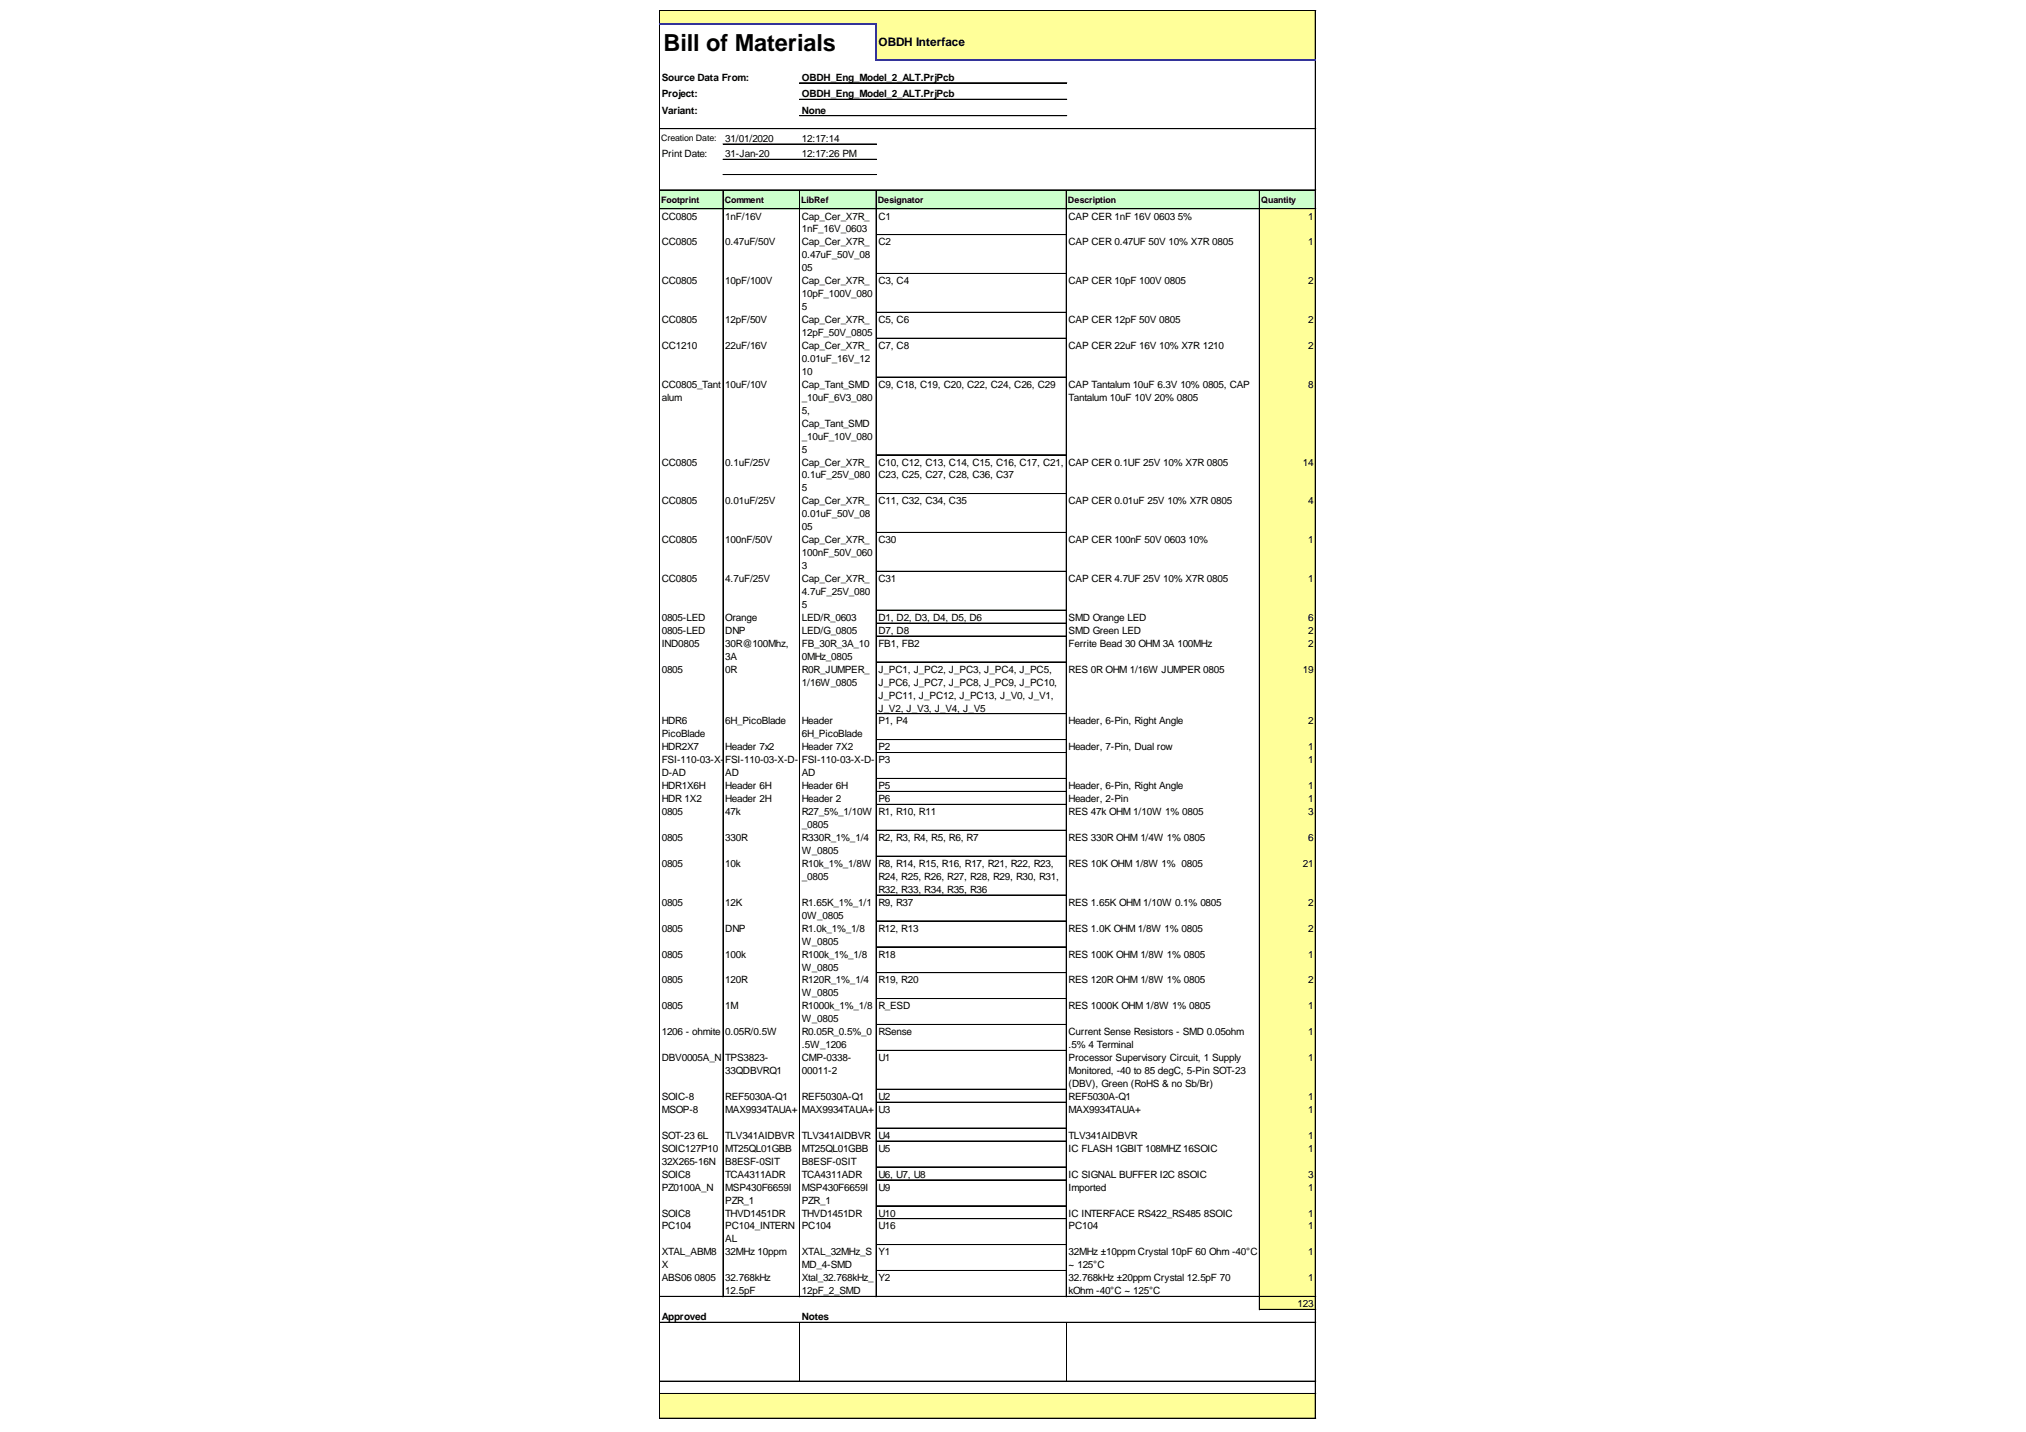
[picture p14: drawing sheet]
<svg xmlns="http://www.w3.org/2000/svg" width="297mm" height="210mm" viewBox="0 0 297 210" stroke-linecap="round" stroke-linejoin="round" font-family="sans-serif">
<defs><g id="words">
<text font-size="3.5" x="97.3" y="7.5">Bill of Materials</text>
<text font-size="1.7" x="128.8" y="6.8">OBDH Interface</text>
<g font-size="1.5">
<text x="97" y="11.8">Source Data From:</text>
<text x="117.6" y="11.8">OBDH_Eng_Model_2_ALT.PrjPcb</text>
<text x="97" y="14.2">Project:</text>
<text x="97" y="16.6">Variant:</text>
<text x="117.6" y="14.2">OBDH_Eng_Model_2_ALT.PrjPcb</text>
<text x="117.6" y="16.6">None</text>
<text x="97" y="23">Print Date:</text>
<text x="106.3" y="20.8">31/01/2020</text>
<text x="106.3" y="23">31-Jan-20</text>
<text x="117.6" y="20.8">12:17:14</text>
<text x="117.6" y="23">12:17:26 PM</text>
<text x="97" y="32.2">CC0805</text>
<text x="97" y="36">CC0805</text>
<text x="106.3" y="32.2">1nF/16V</text>
<text x="106.3" y="36">0.47uF/50V</text>
<text x="117.6" y="32.2">Cap_Cer_X7R_</text>
<text x="117.6" y="34.1">1nF_16V_0603</text>
<text x="117.6" y="36">Cap_Cer_X7R_</text>
<text x="128.8" y="32.2">C1</text>
<text x="128.8" y="36">C2</text>
<text x="156.7" y="32.2">CAP CER 1nF 16V 0603</text>
<text x="156.7" y="36">CAP CER 0.47UF 50V 10% X7R 0805</text>
<text x="172.7" y="32.2">5%</text>
<text x="191.8" y="32.2">1</text>
<text x="191.8" y="36">1</text>
<text x="97" y="41.7">CC0805</text>
<text x="106.3" y="41.7">10pF/100V</text>
<text x="117.6" y="37.9">0.47uF_50V_08</text>
<text x="117.6" y="39.8">05</text>
<text x="117.6" y="41.7">Cap_Cer_X7R_</text>
<text x="128.8" y="41.7">C3, C4</text>
<text x="156.7" y="41.7">CAP CER 10pF 100V 0805</text>
<text x="191.8" y="41.7">2</text>
<text x="97" y="47.4">CC0805</text>
<text x="106.3" y="47.4">12pF/50V</text>
<text x="117.6" y="43.6">10pF_100V_080</text>
<text x="117.6" y="45.5">5</text>
<text x="117.6" y="47.4">Cap_Cer_X7R_</text>
<text x="128.8" y="47.4">C5, C6</text>
<text x="156.7" y="47.4">CAP CER 12pF 50V 0805</text>
<text x="191.8" y="47.4">2</text>
<text x="97" y="51.2">CC1210</text>
<text x="106.3" y="51.2">22uF/16V</text>
<text x="117.6" y="49.3">12pF_50V_0805</text>
<text x="117.6" y="51.2">Cap_Cer_X7R_</text>
<text x="117.6" y="53.1">0.01uF_16V_12</text>
<text x="128.8" y="51.2">C7, C8</text>
<text x="156.7" y="51.2">CAP CER 22uF 16V 10% X7R 1210</text>
<text x="191.8" y="51.2">2</text>
<text x="97" y="56.8">CC0805_Tant</text>
<text x="97" y="58.7">alum</text>
<text x="106.3" y="56.8">10uF/10V</text>
<text x="117.6" y="55">10</text>
<text x="117.6" y="56.8">Cap_Tant_SMD</text>
<text x="117.6" y="58.7">_10uF_6V3_080</text>
<text x="128.8" y="56.8">C9, C18, C19, C20, C22, C24, C26, C29</text>
<text x="156.7" y="56.8">CAP Tantalum 10uF 6.3V 10% 0805, CAP</text>
<text x="156.7" y="58.7">Tantalum 10uF 10V 20% 0805</text>
<text x="191.8" y="56.8">8</text>
<text x="117.6" y="60.6">5,</text>
<text x="117.6" y="62.5">Cap_Tant_SMD</text>
<text x="117.6" y="64.4">_10uF_10V_080</text>
<text x="97" y="68.2">CC0805</text>
<text x="106.3" y="68.2">0.1uF/25V</text>
<text x="117.6" y="66.3">5</text>
<text x="117.6" y="68.2">Cap_Cer_X7R_</text>
<text x="117.6" y="70.1">0.1uF_25V_080</text>
<text x="128.8" y="68.2">C10, C12, C13, C14, C15, C16, C17, C21,</text>
<text x="128.8" y="70.1">C23, C25, C27, C28, C36, C37</text>
<text x="156.7" y="68.2">CAP CER 0.1UF 25V 10% X7R 0805</text>
<text x="191" y="68.2">14</text>
<text x="97" y="73.9">CC0805</text>
<text x="106.3" y="73.9">0.01uF/25V</text>
<text x="117.6" y="72">5</text>
<text x="117.6" y="73.9">Cap_Cer_X7R_</text>
<text x="117.6" y="75.8">0.01uF_50V_08</text>
<text x="117.6" y="77.7">05</text>
<text x="128.8" y="73.9">C11, C32, C34, C35</text>
<text x="156.7" y="73.9">CAP CER 0.01uF 25V 10% X7R 0805</text>
<text x="191.8" y="73.9">4</text>
<text x="97" y="79.6">CC0805</text>
<text x="106.3" y="79.6">100nF/50V</text>
<text x="117.6" y="79.6">Cap_Cer_X7R_</text>
<text x="117.6" y="81.5">100nF_50V_060</text>
<text x="117.6" y="83.4">3</text>
<text x="128.8" y="79.6">C30</text>
<text x="156.7" y="79.6">CAP CER 100nF 50V 0603</text>
<text x="174.3" y="79.6">10%</text>
<text x="191.8" y="79.6">1</text>
<text x="97" y="85.3">CC0805</text>
<text x="106.3" y="85.3">4.7uF/25V</text>
<text x="117.6" y="85.3">Cap_Cer_X7R_</text>
<text x="117.6" y="87.2">4.7uF_25V_080</text>
<text x="117.6" y="89.1">5</text>
<text x="128.8" y="85.3">C31</text>
<text x="156.7" y="85.3">CAP CER 4.7UF 25V 10% X7R 0805</text>
<text x="191.8" y="85.3">1</text>
<text x="97" y="91">0805-LED</text>
<text x="97" y="92.9">0805-LED</text>
<text x="97" y="94.8">IND0805</text>
<text x="106.3" y="91">Orange</text>
<text x="106.3" y="92.9">DNP</text>
<text x="106.3" y="94.8">30R@100Mhz,</text>
<text x="117.6" y="91">LED/R_0603</text>
<text x="117.6" y="92.9">LED/G_0805</text>
<text x="117.6" y="94.8">FB_30R_3A_10</text>
<text x="128.8" y="91">D1, D2, D3, D4, D5, D6</text>
<text x="128.8" y="92.9">D7, D8</text>
<text x="128.8" y="94.8">FB1, FB2</text>
<text x="156.7" y="91">SMD Orange LED</text>
<text x="156.7" y="92.9">SMD Green LED</text>
<text x="156.7" y="94.8">Ferrite Bead 30 OHM 3A 100MHz</text>
<text x="191.8" y="91">6</text>
<text x="191.8" y="92.9">2</text>
<text x="191.8" y="94.8">2</text>
<text x="97" y="98.6">0805</text>
<text x="106.3" y="96.7">3A</text>
<text x="106.3" y="98.6">0R</text>
<text x="117.6" y="96.7">0MHz_0805</text>
<text x="117.6" y="98.6">R0R_JUMPER_</text>
<text x="117.6" y="100.5">1/16W_0805</text>
<text x="128.8" y="98.6">J_PC1, J_PC2, J_PC3, J_PC4, J_PC5,</text>
<text x="128.8" y="100.5">J_PC6, J_PC7, J_PC8, J_PC9, J_PC10,</text>
<text x="156.7" y="98.6">RES 0R OHM 1/16W JUMPER 0805</text>
<text x="191" y="98.6">19</text>
<text x="97" y="106.2">HDR6</text>
<text x="106.3" y="106.2">6H_PicoBlade</text>
<text x="117.6" y="106.2">Header</text>
<text x="128.8" y="102.4">J_PC11, J_PC12, J_PC13, J_V0, J_V1,</text>
<text x="128.8" y="104.3">J_V2, J_V3, J_V4, J_V5</text>
<text x="128.8" y="106.2">P1, P4</text>
<text x="156.7" y="106.2">Header, 6-Pin, Right Angle</text>
<text x="191.8" y="106.2">2</text>
<text x="97" y="108.1">PicoBlade</text>
<text x="97" y="110">HDR2X7</text>
<text x="97" y="111.9">FSI-110-03-X-</text>
<text x="97" y="113.8">D-AD</text>
<text x="106.3" y="110">Header 7x2</text>
<text x="106.3" y="111.9">FSI-110-03-X-D-</text>
<text x="106.3" y="113.8">AD</text>
<text x="117.6" y="108.1">6H_PicoBlade</text>
<text x="117.6" y="110">Header 7X2</text>
<text x="117.6" y="111.9">FSI-110-03-X-D-</text>
<text x="117.6" y="113.8">AD</text>
<text x="128.8" y="110">P2</text>
<text x="128.8" y="111.9">P3</text>
<text x="156.7" y="110">Header, 7-Pin, Dual row</text>
<text x="191.8" y="110">1</text>
<text x="191.8" y="111.9">1</text>
<text x="97" y="115.7">HDR1X6H</text>
<text x="97" y="117.6">HDR 1X2</text>
<text x="97" y="119.5">0805</text>
<text x="106.3" y="115.7">Header 6H</text>
<text x="106.3" y="117.6">Header 2H</text>
<text x="106.3" y="119.5">47k</text>
<text x="117.6" y="115.7">Header 6H</text>
<text x="117.6" y="117.6">Header 2</text>
<text x="117.6" y="119.5">R27_5%_1/10W</text>
<text x="128.8" y="115.7">P5</text>
<text x="128.8" y="117.6">P6</text>
<text x="128.8" y="119.5">R1, R10, R11</text>
<text x="156.7" y="115.7">Header, 6-Pin, Right Angle</text>
<text x="156.7" y="117.6">Header, 2-Pin</text>
<text x="156.7" y="119.5">RES 47k OHM 1/10W 1% 0805</text>
<text x="191.8" y="115.7">1</text>
<text x="191.8" y="117.6">1</text>
<text x="191.8" y="119.5">3</text>
<text x="97" y="123.3">0805</text>
<text x="106.3" y="123.3">330R</text>
<text x="117.6" y="121.4">_0805</text>
<text x="117.6" y="123.3">R330R_1%_1/4</text>
<text x="117.6" y="125.2">W_0805</text>
<text x="128.8" y="123.3">R2, R3, R4, R5, R6, R7</text>
<text x="156.7" y="123.3">RES 330R OHM 1/4W 1% 0805</text>
<text x="191.8" y="123.3">6</text>
<text x="97" y="127.1">0805</text>
<text x="106.3" y="127.1">10k</text>
<text x="117.6" y="127.1">R10k_1%_1/8W</text>
<text x="117.6" y="129">_0805</text>
<text x="128.8" y="127.1">R8, R14, R15, R16, R17, R21, R22, R23,</text>
<text x="128.8" y="129">R24, R25, R26, R27, R28, R29, R30, R31,</text>
<text x="128.8" y="130.9">R32, R33, R34, R35, R36</text>
<text x="156.7" y="127.1">RES 10K OHM 1/8W 1% 0805</text>
<text x="191" y="127.1">21</text>
<text x="97" y="132.8">0805</text>
<text x="97" y="136.6">0805</text>
<text x="106.3" y="132.8">12K</text>
<text x="106.3" y="136.6">DNP</text>
<text x="117.6" y="132.8">R1.65K_1%_1/1</text>
<text x="117.6" y="134.7">0W_0805</text>
<text x="117.6" y="136.6">R1.0k_1%_1/8</text>
<text x="128.8" y="132.8">R9, R37</text>
<text x="128.8" y="136.6">R12, R13</text>
<text x="156.7" y="132.8">RES 1.65K OHM 1/10W 0.1% 0805</text>
<text x="156.7" y="136.6">RES 1.0K OHM 1/8W 1% 0805</text>
<text x="191.8" y="132.8">2</text>
<text x="191.8" y="136.6">2</text>
<text x="97" y="140.4">0805</text>
<text x="106.3" y="140.4">100k</text>
<text x="117.6" y="138.5">W_0805</text>
<text x="117.6" y="140.4">R100k_1%_1/8</text>
<text x="117.6" y="142.3">W_0805</text>
<text x="128.8" y="140.4">R18</text>
<text x="156.7" y="140.4">RES 100K OHM 1/8W 1% 0805</text>
<text x="191.8" y="140.4">1</text>
<text x="97" y="144.2">0805</text>
<text x="97" y="148">0805</text>
<text x="106.3" y="144.2">120R</text>
<text x="106.3" y="148">1M</text>
<text x="117.6" y="144.2">R120R_1%_1/4</text>
<text x="117.6" y="146.1">W_0805</text>
<text x="117.6" y="148">R1000k_1%_1/8</text>
<text x="117.6" y="149.9">W_0805</text>
<text x="128.8" y="144.2">R19, R20</text>
<text x="128.8" y="148">R_ESD</text>
<text x="156.7" y="144.2">RES 120R OHM 1/8W 1% 0805</text>
<text x="156.7" y="148">RES 1000K OHM 1/8W 1% 0805</text>
<text x="191.8" y="144.2">2</text>
<text x="191.8" y="148">1</text>
<text x="97" y="151.7">1206 - ohmite</text>
<text x="97" y="155.5">DBV0005A_N</text>
<text x="106.3" y="151.7">0.05R/0.5W</text>
<text x="106.3" y="155.5">TPS3823-</text>
<text x="117.6" y="151.7">R0.05R_0.5%_0</text>
<text x="117.6" y="153.6">.5W_1206</text>
<text x="117.6" y="155.5">CMP-0338-</text>
<text x="128.8" y="151.7">RSense</text>
<text x="128.8" y="155.5">U1</text>
<text x="156.7" y="151.7">Current Sense Resistors - SMD 0.05ohm</text>
<text x="156.7" y="153.6">.5% 4 Terminal</text>
<text x="156.7" y="155.5">Processor Supervisory Circuit, 1 Supply</text>
<text x="191.8" y="151.7">1</text>
<text x="191.8" y="155.5">1</text>
<text x="97" y="161.2">SOIC-8</text>
<text x="106.3" y="157.4">33QDBVRQ1</text>
<text x="106.3" y="161.2">REF5030A-Q1</text>
<text x="117.6" y="157.4">00011-2</text>
<text x="117.6" y="161.2">REF5030A-Q1</text>
<text x="128.8" y="161.2">U2</text>
<text x="156.7" y="157.4">Monitored, -40 to 85 degC, 5-Pin SOT-23</text>
<text x="156.7" y="159.3">(DBV), Green (RoHS &amp; no Sb/Br)</text>
<text x="156.7" y="161.2">REF5030A-Q1</text>
<text x="191.8" y="161.2">1</text>
<text x="97" y="163.1">MSOP-8</text>
<text x="97" y="166.9">SOT-23</text>
<text x="102.3" y="166.9">6L</text>
<text x="106.3" y="163.1">MAX9934TAUA+</text>
<text x="106.3" y="166.9">TLV341AIDBVR</text>
<text x="117.6" y="163.1">MAX9934TAUA+</text>
<text x="117.6" y="166.9">TLV341AIDBVR</text>
<text x="128.8" y="163.1">U3</text>
<text x="128.8" y="166.9">U4</text>
<text x="156.7" y="163.1">MAX9934TAUA+</text>
<text x="156.7" y="166.9">TLV341AIDBVR</text>
<text x="191.8" y="163.1">1</text>
<text x="191.8" y="166.9">1</text>
<text x="97" y="168.8">SOIC127P10</text>
<text x="97" y="170.7">32X265-16N</text>
<text x="97" y="172.6">SOIC8</text>
<text x="106.3" y="168.8">MT25QL01GBB</text>
<text x="106.3" y="170.7">B8ESF-0SIT</text>
<text x="106.3" y="172.6">TCA4311ADR</text>
<text x="117.6" y="168.8">MT25QL01GBB</text>
<text x="117.6" y="170.7">B8ESF-0SIT</text>
<text x="117.6" y="172.6">TCA4311ADR</text>
<text x="128.8" y="168.8">U5</text>
<text x="128.8" y="172.6">U6, U7, U8</text>
<text x="156.7" y="168.8">IC FLASH 1GBIT 108MHZ 16SOIC</text>
<text x="156.7" y="172.6">IC SIGNAL BUFFER I2C 8SOIC</text>
<text x="191.8" y="168.8">1</text>
<text x="191.8" y="172.6">3</text>
<text x="97" y="174.5">PZ0100A_N</text>
<text x="97" y="178.3">SOIC8</text>
<text x="106.3" y="174.5">MSP430F6659I</text>
<text x="106.3" y="176.4">PZR_1</text>
<text x="106.3" y="178.3">THVD1451DR</text>
<text x="117.6" y="174.5">MSP430F6659I</text>
<text x="117.6" y="176.4">PZR_1</text>
<text x="117.6" y="178.3">THVD1451DR</text>
<text x="128.8" y="174.5">U9</text>
<text x="128.8" y="178.3">U10</text>
<text x="156.7" y="174.5">Imported</text>
<text x="156.7" y="178.3">IC INTERFACE RS422_RS485</text>
<text x="176.5" y="178.3">8SOIC</text>
<text x="191.8" y="174.5">1</text>
<text x="191.8" y="178.3">1</text>
<text x="97" y="180.2">PC104</text>
<text x="97" y="184">XTAL_ABM8</text>
<text x="97" y="185.9">X</text>
<text x="106.3" y="180.2">PC104_INTERN</text>
<text x="106.3" y="182.1">AL</text>
<text x="106.3" y="184">32MHz 10ppm</text>
<text x="117.6" y="180.2">PC104</text>
<text x="117.6" y="184">XTAL_32MHz_S</text>
<text x="117.6" y="185.9">MD_4-SMD</text>
<text x="128.8" y="180.2">U16</text>
<text x="128.8" y="184">Y1</text>
<text x="156.7" y="180.2">PC104</text>
<text x="156.7" y="184">32MHz ±10ppm Crystal 10pF 60 Ohm -40°C</text>
<text x="156.7" y="185.9">~ 125°C</text>
<text x="191.8" y="180.2">1</text>
<text x="191.8" y="184">1</text>
<text x="97" y="187.8">ABS06</text>
<text x="101.8" y="187.8">0805</text>
<text x="106.3" y="187.8">32.768kHz</text>
<text x="106.3" y="189.7">12.5pF</text>
<text x="117.6" y="187.8">Xtal_32.768kHz_</text>
<text x="117.6" y="189.7">12pF_2_SMD</text>
<text x="128.8" y="187.8">Y2</text>
<text x="156.7" y="187.8">32.768kHz ±20ppm Crystal 12.5pF 70</text>
<text x="156.7" y="189.7">kOhm -40°C ~ 125°C</text>
<text x="190.2" y="191.6">123</text>
<text x="191.8" y="187.8">1</text>
<text x="97" y="193.5">Approved</text>
<text x="117.6" y="193.5">Notes</text>
</g>
<g font-size="1.3">
<text x="96.9" y="20.7">Creation Date:</text>
<text x="96.9" y="29.7">Footprint</text>
<text x="106.3" y="29.7">Comment</text>
<text x="117.5" y="29.7">LibRef</text>
<text x="128.7" y="29.7">Designator</text>
<text x="156.6" y="29.7">Description</text>
<text x="184.9" y="29.7">Quantity</text>
</g>
</g></defs>
<g fill="#ff9">
<path d="M96.7 1.6h96.2v2h-96.2z"/>
<path d="M128.4 3.5h64.5v5.4h-64.5z"/>
</g>
<path d="M96.7 27.8h96.2v2.9h-96.2z" fill="#cfc"/>
<g fill="#ff9">
<path d="M184.6 30.6h8.3v3.9h-8.3z"/>
<path d="M184.6 34.4h8.3v5.8h-8.3z"/>
<path d="M184.6 40.1h8.3v5.8h-8.3z"/>
<path d="M184.6 45.8h8.3v3.9h-8.3z"/>
<path d="M184.6 49.6h8.3v5.8h-8.3z"/>
<path d="M184.6 55.3h8.3v11.4h-8.3z"/>
<path d="M184.6 66.7h8.3v5.7h-8.3z"/>
<path d="M184.6 72.3h8.3v5.8h-8.3z"/>
<path d="M184.6 78h8.3v5.8h-8.3z"/>
<path d="M184.6 83.7h8.3v5.8h-8.3z"/>
<path d="M184.6 89.4h8.3v2h-8.3z"/>
<path d="M184.6 91.3h8.3v2h-8.3z"/>
<path d="M184.6 93.2h8.3v3.9h-8.3z"/>
<path d="M184.6 97h8.3v7.7h-8.3z"/>
<path d="M184.6 104.6h8.3v3.9h-8.3z"/>
<path d="M184.6 108.4h8.3v2h-8.3z"/>
<path d="M184.6 110.3h8.3v3.9h-8.3z"/>
<path d="M184.6 114.1h8.3v2h-8.3z"/>
<path d="M184.6 116h8.3v2h-8.3z"/>
<path d="M184.6 117.9h8.3v3.9h-8.3z"/>
<path d="M184.6 121.7h8.3v3.9h-8.3z"/>
<path d="M184.6 125.5h8.3v66.5h-8.3z"/>
<path d="M96.7 204.3h96.2v3.7h-96.2z"/>
</g>
<g fill="none" stroke="#000" stroke-width=".15">
<path d="M96.7 1.5v1.9M96.7 3.6v204.4M96.8 1.5h96.1M96.8 1.6h96.1M96.8 18.9h96.1M117.2 12.1h39.2M117.2 12.2h39.2M117.2 14.5h39.2M117.2 14.6h39.2M117.2 17h39.2M192.8 1.6v7.2M192.8 8.9v199.1"/>
<path d="M192.9 1.6v7.2M192.9 8.9v199.1M96.8 27.8h96.1M96.8 27.9h96.1M96.8 30.6h96.1M106 27.9v162.2M106 21.1h22.5M106 23.3h22.5M106 23.4h22.5M106 25.6h22.5M117.2 27.9v162.2M117.3 27.9v162.2"/>
<path d="M128.4 27.9v162.2M128.5 27.9v162.2M128.5 34.4h27.8M156.3 27.9v162.2M156.4 27.9v162.2M184.6 27.9v164.1M184.7 27.9v164.1M128.5 40.1h27.8M128.5 45.8h27.8M128.5 49.6h27.8M128.5 55.3h27.8M128.5 66.7h27.8"/>
<path d="M128.5 72.3h27.8M128.5 72.4h27.8M128.5 78h27.8M128.5 78.1h27.8M128.5 83.7h27.8M128.5 83.8h27.8M128.5 89.4h27.8M128.5 89.5h27.8M128.5 91.3h27.8M128.5 91.4h27.8M128.5 93.2h27.8M128.5 93.3h27.8"/>
<path d="M128.5 97h27.8M128.5 97.1h27.8M128.5 104.6h27.8M128.5 104.7h27.8M128.5 108.4h27.8M128.5 108.5h27.8M128.5 110.3h27.8M128.5 114.1h27.8M128.5 116h27.8M128.5 117.9h27.8M128.5 121.7h27.8M128.5 125.5h27.8"/>
<path d="M128.5 131.2h27.8M128.5 135h27.8M128.5 138.8h27.8M128.5 142.6h27.8M128.5 146.4h27.8M128.5 150.2h27.8M128.5 154h27.8M128.5 159.7h27.8M128.5 161.6h27.8M128.5 165.3h27.8M128.5 165.4h27.8M128.5 167.2h27.8"/>
<path d="M128.5 167.3h27.8M128.5 171h27.8M128.5 171.1h27.8M128.5 172.9h27.8M128.5 173h27.8M128.5 176.7h27.8M128.5 176.8h27.8M128.5 178.6h27.8M128.5 178.7h27.8M96.8 190h96.1M96.8 190.1h96.1M96.8 193.8h96.1"/>
<path d="M96.8 193.9h96.1M117.3 193.9v8.5M128.5 182.4h27.8M128.5 182.5h27.8M128.5 186.2h27.8M128.5 186.3h27.8M156.4 193.9v8.5M184.7 191.9h8.2M184.7 192h8.2M96.8 202.4h96.1M96.8 202.5h96.1M96.8 204.3h96.1"/>
<path d="M96.8 207.9h96.1"/>
</g>
<path d="M96.7 1.5h.1v1.9h-.1z" fill="#000"/>
<path d="M96.7 3.5h31.8M128.4 3.6v5.3M128.5 8.8h64.4" fill="none" stroke="#339" stroke-width=".17"/>
<use href="#words"/>
</svg>
